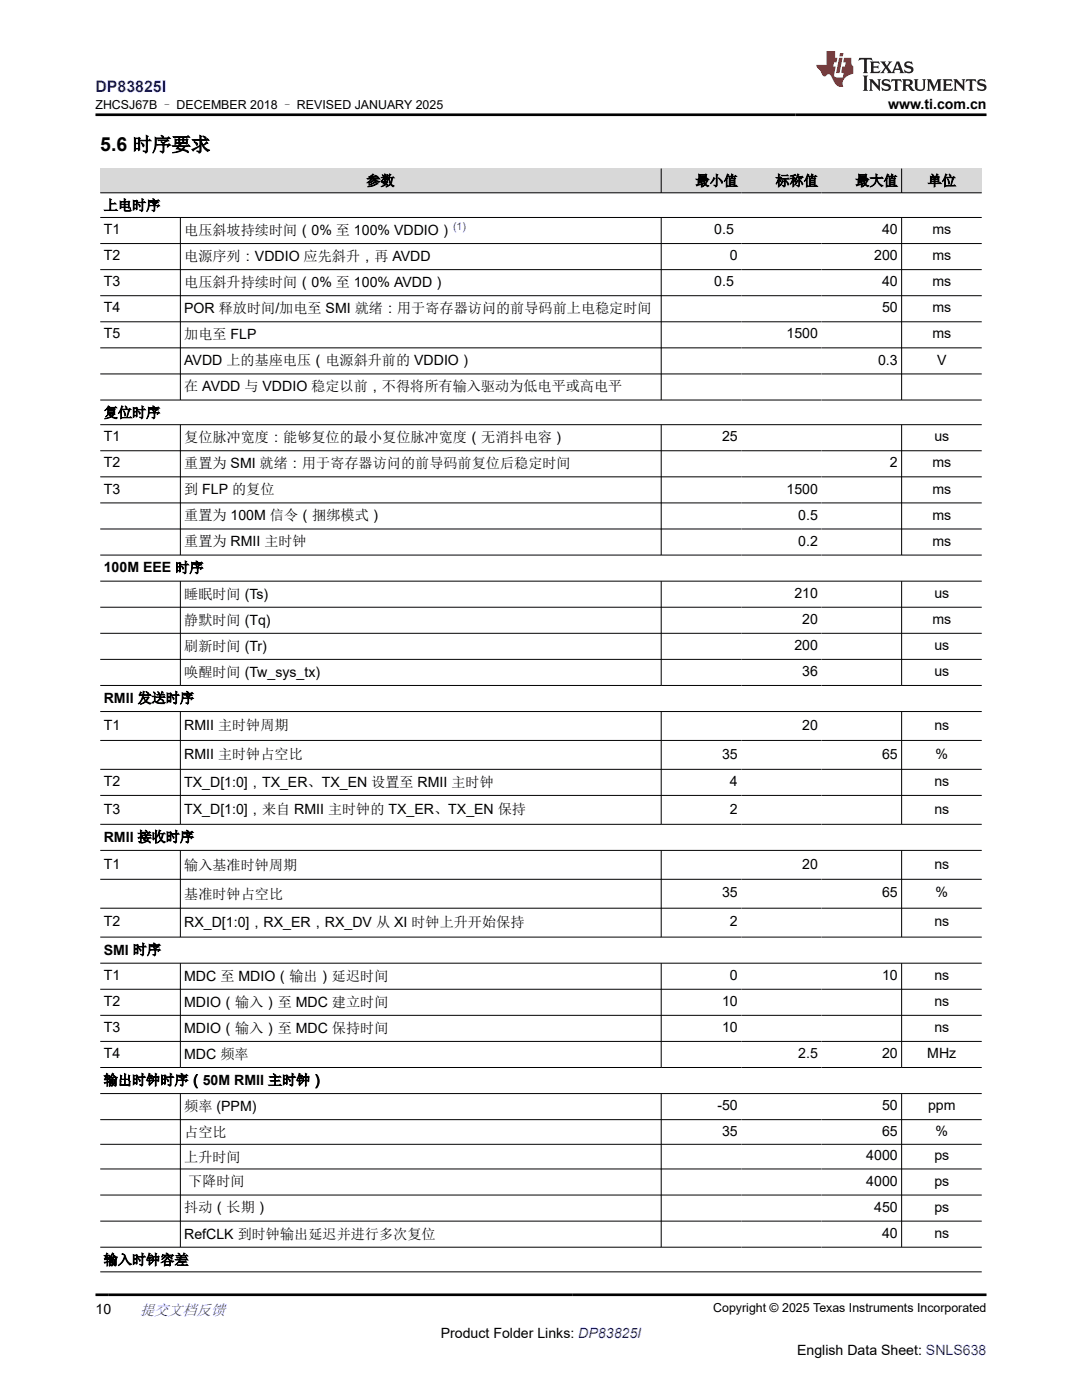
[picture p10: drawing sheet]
<svg xmlns="http://www.w3.org/2000/svg" width="216mm" height="279mm" viewBox="0 0 216 279" stroke-linecap="round" stroke-linejoin="round" font-family="sans-serif">
<defs><g id="words">
<text font-size="3.9" x="20" y="30.2">5.6 时序要求</text>
<text font-size="3.2" fill="#00f" x="19" y="18.3">DP83825I</text>
<text font-size="3" fill="#00f" x="27.9" y="262.4">提交文档反馈</text>
<g font-size="2.8">
<text x="177.2" y="21.7">www.ti.com.cn</text>
<text x="20.7" y="42">上电时序</text>
<text x="73.1" y="37">参数</text>
<text x="138.8" y="37">最小值</text>
<text x="154.7" y="37">标称值</text>
<text x="170.7" y="37">最大值</text>
<text x="185.1" y="37">单位</text>
<text x="20.7" y="46.7">T1</text>
<text x="36.8" y="46.9">电压斜坡持续时间（0% 至 100% VDDIO）</text>
<text x="142.5" y="46.7">0.5</text>
<text x="176" y="46.7">40</text>
<text x="186.1" y="46.7">ms</text>
<text x="20.7" y="51.9">T2</text>
<text x="36.8" y="52.1">电源序列：VDDIO 应先斜升，再 AVDD</text>
<text x="145.7" y="51.9">0</text>
<text x="174.4" y="51.9">200</text>
<text x="186.1" y="51.9">ms</text>
<text x="20.7" y="57.1">T3</text>
<text x="36.8" y="57.3">电压斜升持续时间（0% 至 100% AVDD）</text>
<text x="142.5" y="57.1">0.5</text>
<text x="176" y="57.1">40</text>
<text x="186.1" y="57.1">ms</text>
<text x="20.7" y="62.3">T4</text>
<text x="36.8" y="62.5">POR 释放时间/加电至 SMI 就绪：用于寄存器访问的前导码前上电稳定时间</text>
<text x="176" y="62.3">50</text>
<text x="186.1" y="62.3">ms</text>
<text x="20.7" y="67.6">T5</text>
<text x="36.8" y="67.7">加电至 FLP</text>
<text x="156.9" y="67.6">1500</text>
<text x="186.1" y="67.6">ms</text>
<text x="36.8" y="72.9">AVDD 上的基座电压（电源斜升前的 VDDIO）</text>
<text x="175.2" y="72.8">0.3</text>
<text x="187" y="72.8">V</text>
<text x="20.7" y="83.3">复位时序</text>
<text x="36.8" y="78.1">在 AVDD 与 VDDIO 稳定以前，不得将所有输入驱动为低电平或高电平</text>
<text x="20.7" y="88.1">T1</text>
<text x="36.8" y="88.2">复位脉冲宽度：能够复位的最小复位脉冲宽度（无消抖电容）</text>
<text x="144.1" y="88.1">25</text>
<text x="186.4" y="88.1">us</text>
<text x="20.7" y="93.3">T2</text>
<text x="36.8" y="93.4">重置为 SMI 就绪：用于寄存器访问的前导码前复位后稳定时间</text>
<text x="177.6" y="93.3">2</text>
<text x="186.1" y="93.3">ms</text>
<text x="20.7" y="98.5">T3</text>
<text x="36.8" y="98.6">到 FLP 的复位</text>
<text x="156.9" y="98.5">1500</text>
<text x="186.1" y="98.5">ms</text>
<text x="36.8" y="103.8">重置为 100M 信令（捆绑模式）</text>
<text x="159.3" y="103.7">0.5</text>
<text x="186.1" y="103.7">ms</text>
<text x="36.8" y="109">重置为 RMII 主时钟</text>
<text x="159.3" y="108.9">0.2</text>
<text x="186.1" y="108.9">ms</text>
<text x="20.7" y="114.3">100M EEE 时序</text>
<text x="36.8" y="119.5">睡眠时间 (Ts)</text>
<text x="158.5" y="119.3">210</text>
<text x="186.4" y="119.3">us</text>
<text x="36.8" y="124.7">静默时间 (Tq)</text>
<text x="160.1" y="124.5">20</text>
<text x="186.1" y="124.5">ms</text>
<text x="36.8" y="129.9">刷新时间 (Tr)</text>
<text x="158.5" y="129.7">200</text>
<text x="186.4" y="129.7">us</text>
<text x="36.8" y="135.1">唤醒时间 (Tw_sys_tx)</text>
<text x="160.1" y="134.9">36</text>
<text x="186.4" y="134.9">us</text>
<text x="20.7" y="140.3">RMII 发送时序</text>
<text x="20.7" y="145.6">T1</text>
<text x="36.8" y="145.8">RMII 主时钟周期</text>
<text x="160.1" y="145.6">20</text>
<text x="186.4" y="145.6">ns</text>
<text x="36.8" y="151.5">RMII 主时钟占空比</text>
<text x="144.1" y="151.4">35</text>
<text x="176" y="151.4">65</text>
<text x="186.7" y="151.4">%</text>
<text x="20.7" y="156.9">T2</text>
<text x="36.8" y="157">TX_D[1:0]，TX_ER、TX_EN 设置至 RMII 主时钟</text>
<text x="145.7" y="156.9">4</text>
<text x="186.4" y="156.9">ns</text>
<text x="20.7" y="162.4">T3</text>
<text x="20.7" y="168">RMII 接收时序</text>
<text x="36.8" y="162.5">TX_D[1:0]，来自 RMII 主时钟的 TX_ER、TX_EN 保持</text>
<text x="145.7" y="162.4">2</text>
<text x="186.4" y="162.4">ns</text>
<text x="20.7" y="173.3">T1</text>
<text x="36.8" y="173.6">输入基准时钟周期</text>
<text x="160.1" y="173.3">20</text>
<text x="186.4" y="173.3">ns</text>
<text x="36.8" y="179.4">基准时钟占空比</text>
<text x="144.1" y="179.1">35</text>
<text x="176" y="179.1">65</text>
<text x="186.7" y="179.1">%</text>
<text x="20.7" y="184.9">T2</text>
<text x="36.8" y="185">RX_D[1:0]，RX_ER，RX_DV 从 XI 时钟上升开始保持</text>
<text x="145.7" y="184.9">2</text>
<text x="186.4" y="184.9">ns</text>
<text x="20.7" y="190.5">SMI 时序</text>
<text x="20.7" y="195.6">T1</text>
<text x="36.8" y="195.7">MDC 至 MDIO（输出）延迟时间</text>
<text x="145.7" y="195.6">0</text>
<text x="176" y="195.6">10</text>
<text x="186.4" y="195.6">ns</text>
<text x="20.7" y="200.8">T2</text>
<text x="36.8" y="200.9">MDIO（输入）至 MDC 建立时间</text>
<text x="144.1" y="200.8">10</text>
<text x="186.4" y="200.8">ns</text>
<text x="20.7" y="206">T3</text>
<text x="36.8" y="206.1">MDIO（输入）至 MDC 保持时间</text>
<text x="144.1" y="206">10</text>
<text x="186.4" y="206">ns</text>
<text x="20.7" y="211.2">T4</text>
<text x="36.8" y="211.3">MDC 频率</text>
<text x="159.3" y="211.2">2.5</text>
<text x="176" y="211.2">20</text>
<text x="185" y="211.2">MHz</text>
<text x="20.7" y="216.5">输出时钟时序（50M RMII 主时钟）</text>
<text x="36.8" y="221.7">频率 (PPM)</text>
<text x="143.1" y="221.6">-50</text>
<text x="176" y="221.6">50</text>
<text x="185.2" y="221.6">ppm</text>
<text x="36.8" y="226.9">占空比</text>
<text x="144.1" y="226.6">35</text>
<text x="176" y="226.6">65</text>
<text x="186.7" y="226.6">%</text>
<text x="36.8" y="231.8">上升时间</text>
<text x="172.9" y="231.6">4000</text>
<text x="186.4" y="231.6">ps</text>
<text x="37.5" y="236.8">下降时间</text>
<text x="172.9" y="236.6">4000</text>
<text x="186.4" y="236.6">ps</text>
<text x="36.8" y="242">抖动（长期）</text>
<text x="174.4" y="241.8">450</text>
<text x="186.4" y="241.8">ps</text>
<text x="36.8" y="247.2">RefCLK 到时钟输出延迟并进行多次复位</text>
<text x="176" y="247">40</text>
<text x="186.4" y="247">ns</text>
<text x="20.7" y="252.4">输入时钟容差</text>
<text x="19" y="262.1">10</text>
<text x="87.9" y="266.9">Product Folder Links: DP83825I</text>
<text x="159" y="270.3">English Data Sheet: SNLS638</text>
</g>
<g font-size="2.5">
<text x="19" y="21.8">ZHCSJ67B – DECEMBER 2018 – REVISED JANUARY 2025</text>
<text x="142.3" y="261.8">Copyright © 2025 Texas Instruments Incorporated</text>
</g>
<text font-size="2.1" fill="#00f" x="90.4" y="45.9">(1)</text>
</g></defs>
<g fill="#d8d8d8">
<path d="M20 33.6h175.9v4.9h-175.9z" fill-rule="evenodd"/>
<path d="M20 33.6h111.9v4.8h-111.9z" fill-rule="evenodd"/>
<path d="M132 33.6h15.9v4.8h-15.9z" fill-rule="evenodd"/>
<path d="M147.9 33.6h16v4.8h-16z" fill-rule="evenodd"/>
<path d="M163.9 33.6h15.9v4.8h-15.9z" fill-rule="evenodd"/>
<path d="M180 33.6h15.9v4.8h-15.9z" fill-rule="evenodd"/>
</g>
<g fill="none" stroke="#000" stroke-width=".2">
<path d="M20 38.5h175.9M131.9 33.6v4.9M179.9 33.6v4.9M20 43.4h175.9M20 48.6h175.9M20 53.8h175.9M20 59h175.9M36 43.4v36.5M131.9 43.4v36.5M179.9 43.4v36.5M20 64.2h175.9M20 69.4h175.9"/>
<path d="M20 74.6h175.9M20 79.8h175.9M20 84.8h175.9M20 90h175.9M20 95.2h175.9M36 84.8v26M131.9 84.8v26M179.9 84.8v26M20 100.4h175.9M20 105.6h175.9M20 110.8h175.9M20 116h175.9"/>
<path d="M36 116v20.9M131.9 116v20.9M179.9 116v20.9M20 121.2h175.9M20 126.4h175.9M20 131.6h175.9M20 136.8h175.9M20 142h175.9M20 147.8h175.9M20 153.5h175.9M20 158.7h175.9M36 142v22.6"/>
<path d="M131.9 142v22.6M179.9 142v22.6M20 164.5h175.9M20 169.7h175.9M20 175.5h175.9M36 169.7v17.4M131.9 169.7v17.4M179.9 169.7v17.4M20 181.3h175.9M20 187h175.9M20 192.2h175.9M20 197.4h175.9"/>
<path d="M36 192.2v20.9M131.9 192.2v20.9M179.9 192.2v20.9M20 202.6h175.9M20 207.8h175.9M20 213h175.9M20 218.2h175.9M36 218.2v30.8M131.9 218.2v30.8M179.9 218.2v30.8M20 223.5h175.9M20 228.4h175.9"/>
<path d="M20 233.3h175.9M20 238.5h175.9M20 243.7h175.9M20 248.9h175.9M20 253.8h175.9"/>
</g>
<path d="M171.5 11.6l-.2 .5 .5-.2h.6v.1v2.2l-.2 .4h1l-.2-.4v-2.2v-.1h.5l.6 .2-.2-.5zM173.6 12.3l.2 .4v1.5l-.2 .4h1.9l.1-.6a1.08 1.08 0 0 1-1.3 .2v-.7h.6l.4 .2v-.7l-.4 .2h-.6v-.5l.2-.2a1 1 0 0 1 1 .3l-.1-.5zM175.7 12.3l.9 1.1-1 1.2h.9l-.2-.2 .5-.8 .4 .8-.2 .2h1.6l-.2-.2 .2-.5h.9l.1 .5-.1 .2h.9l-.2-.3-.8-2h-.5l-.9 2.2-.9-1.1 .9-1.1h-.8l.2 .2-.4 .6-.4-.6 .2-.2zM179 12.7l.4 1h-.7zM180.7 12.4a.65 .65 0 0 0-.2 .7 .65 .65 0 0 0 .6 .5l.6 .1 .1 .3a.79 .79 0 0 1-.7 .4 .79 .79 0 0 1-.7-.5l.1 .7 .2-.1a.93 .93 0 0 0 1.1 .1 .93 .93 0 0 0 .4-1 1.46 1.46 0 0 0-1.2-.6l-.1-.3a1.09 1.09 0 0 1 1.2 .2l-.2-.6-.1 .1-.5-.2zM172.2 15.1l.2 .4v2.2l-.2 .4h1l-.2-.4v-2.2l.2-.4zM173.4 15.8l.2 .4v1.5l-.2 .4h.8l-.3-.4 .1-1.3 1.6 1.8v-2l.2-.4h-.7l.1 .2 .1 1.1-1.2-1.3zM176.2 15.9a.65 .65 0 0 0-.2 .8 .65 .65 0 0 0 .6 .4l.6 .2 .1 .2a.79 .79 0 0 1-.7 .4 .79 .79 0 0 1-.7-.5l.1 .7 .2-.1a.93 .93 0 0 0 1.1 .1 .93 .93 0 0 0 .4-.9 1.46 1.46 0 0 0-1.2-.6l-.1-.4a1.09 1.09 0 0 1 1.2 .2l-.1-.6-.2 .1-.5-.1zM177.9 15.8l-.1 .6a.63 .63 0 0 1 .8-.3v1.6l-.3 .4h1l-.2-.4v-1.6a.66 .66 0 0 1 .8 .3l-.1-.6zM180 15.8l.2 .4v1.5l-.2 .4h1l-.2-.2-.1-.7h.5l.1 .2a.79 .79 0 0 0 1.2 .6l-1-.9a.61 .61 0 0 0 .6-.6 .61 .61 0 0 0-.5-.7zM180.8 16.1h.1a.47 .47 0 0 1 .5 .1 .47 .47 0 0 1 .1 .5l-.1 .1-.7 .1zM182.3 15.8l.2 .2a2.27 2.27 0 0 0 .4 2 1.04 1.04 0 0 0 1.7-.7v-1.3l.2-.2h-.8l.2 .4v1.1a.6 .6 0 0 1-.6 .6 .6 .6 0 0 1-.6-.6v-1.1l.3-.4zM184.9 15.8l.2 .4v1.5l-.2 .4h.8l-.3-.4v-1.4l.9 1.9 .9-1.9v1.4l-.3 .4h1l-.2-.4v-1.5l.2-.4h-.8l-.7 1.5-.6-1.5zM188.1 15.8l.2 .4v1.5l-.2 .4h1.9l.1-.6a1.09 1.09 0 0 1-1.3 .2v-.7h.6l.4 .2v-.6l-.4 .2h-.6v-.6l.2-.1a1.01 1.01 0 0 1 1 .3l-.1-.6zM190.2 15.8l.3 .4v1.5l-.3 .4h.8l-.2-.4v-1.3l1.6 1.8v-2l.2-.4h-.7l.2 .2v1.1l-1.2-1.3zM192.8 15.8l-.1 .6a.63 .63 0 0 1 .8-.3v1.6l-.3 .4h1l-.2-.4v-1.6a.66 .66 0 0 1 .8 .3l-.1-.6zM195.2 15.9a.65 .65 0 0 0-.2 .8 .65 .65 0 0 0 .6 .4l.6 .2 .2 .2a.79 .79 0 0 1-.7 .4 .79 .79 0 0 1-.7-.5l.1 .7 .2-.1a.93 .93 0 0 0 1 .1 .93 .93 0 0 0 .5-.9 1.46 1.46 0 0 0-1.3-.6v-.4a1.09 1.09 0 0 1 1.2 .2l-.2-.6-.2 .1-.5-.1z" fill="#231f20"/>
<path d="M164.9 10.2v2.8h-2l.1 .3 .8 1a.95 .95 0 0 0 1 .9 .59 .59 0 0 1 .5-.4 .59 .59 0 0 1 .5 .4l.4 .7a1.59 1.59 0 0 0 2.1 1.4 1.61 1.61 0 0 1 1-2.3l1-.3-.1-1.5a1.59 1.59 0 0 1-.3-1.7h-1.5l-.2 .9h.6l-.2 .9h-.5l-.2 1v.2l.4 .1-.1 .9h-.7a.73 .73 0 0 1-1-.7l.3-1.5h-.5l.1-.9h.5l.2-.9h-.5v-1.3zM167.4 11.5l-.6 3.1h.7l.6-3.1zM167.6 10.6l-.1 .6h.7l.1-.6z" fill="#ed1c24"/>
<path d="M19 22.9h177.8M19 258.4h177.8" fill="none" stroke="#000" stroke-width=".53"/>
<use href="#words"/>
</svg>
